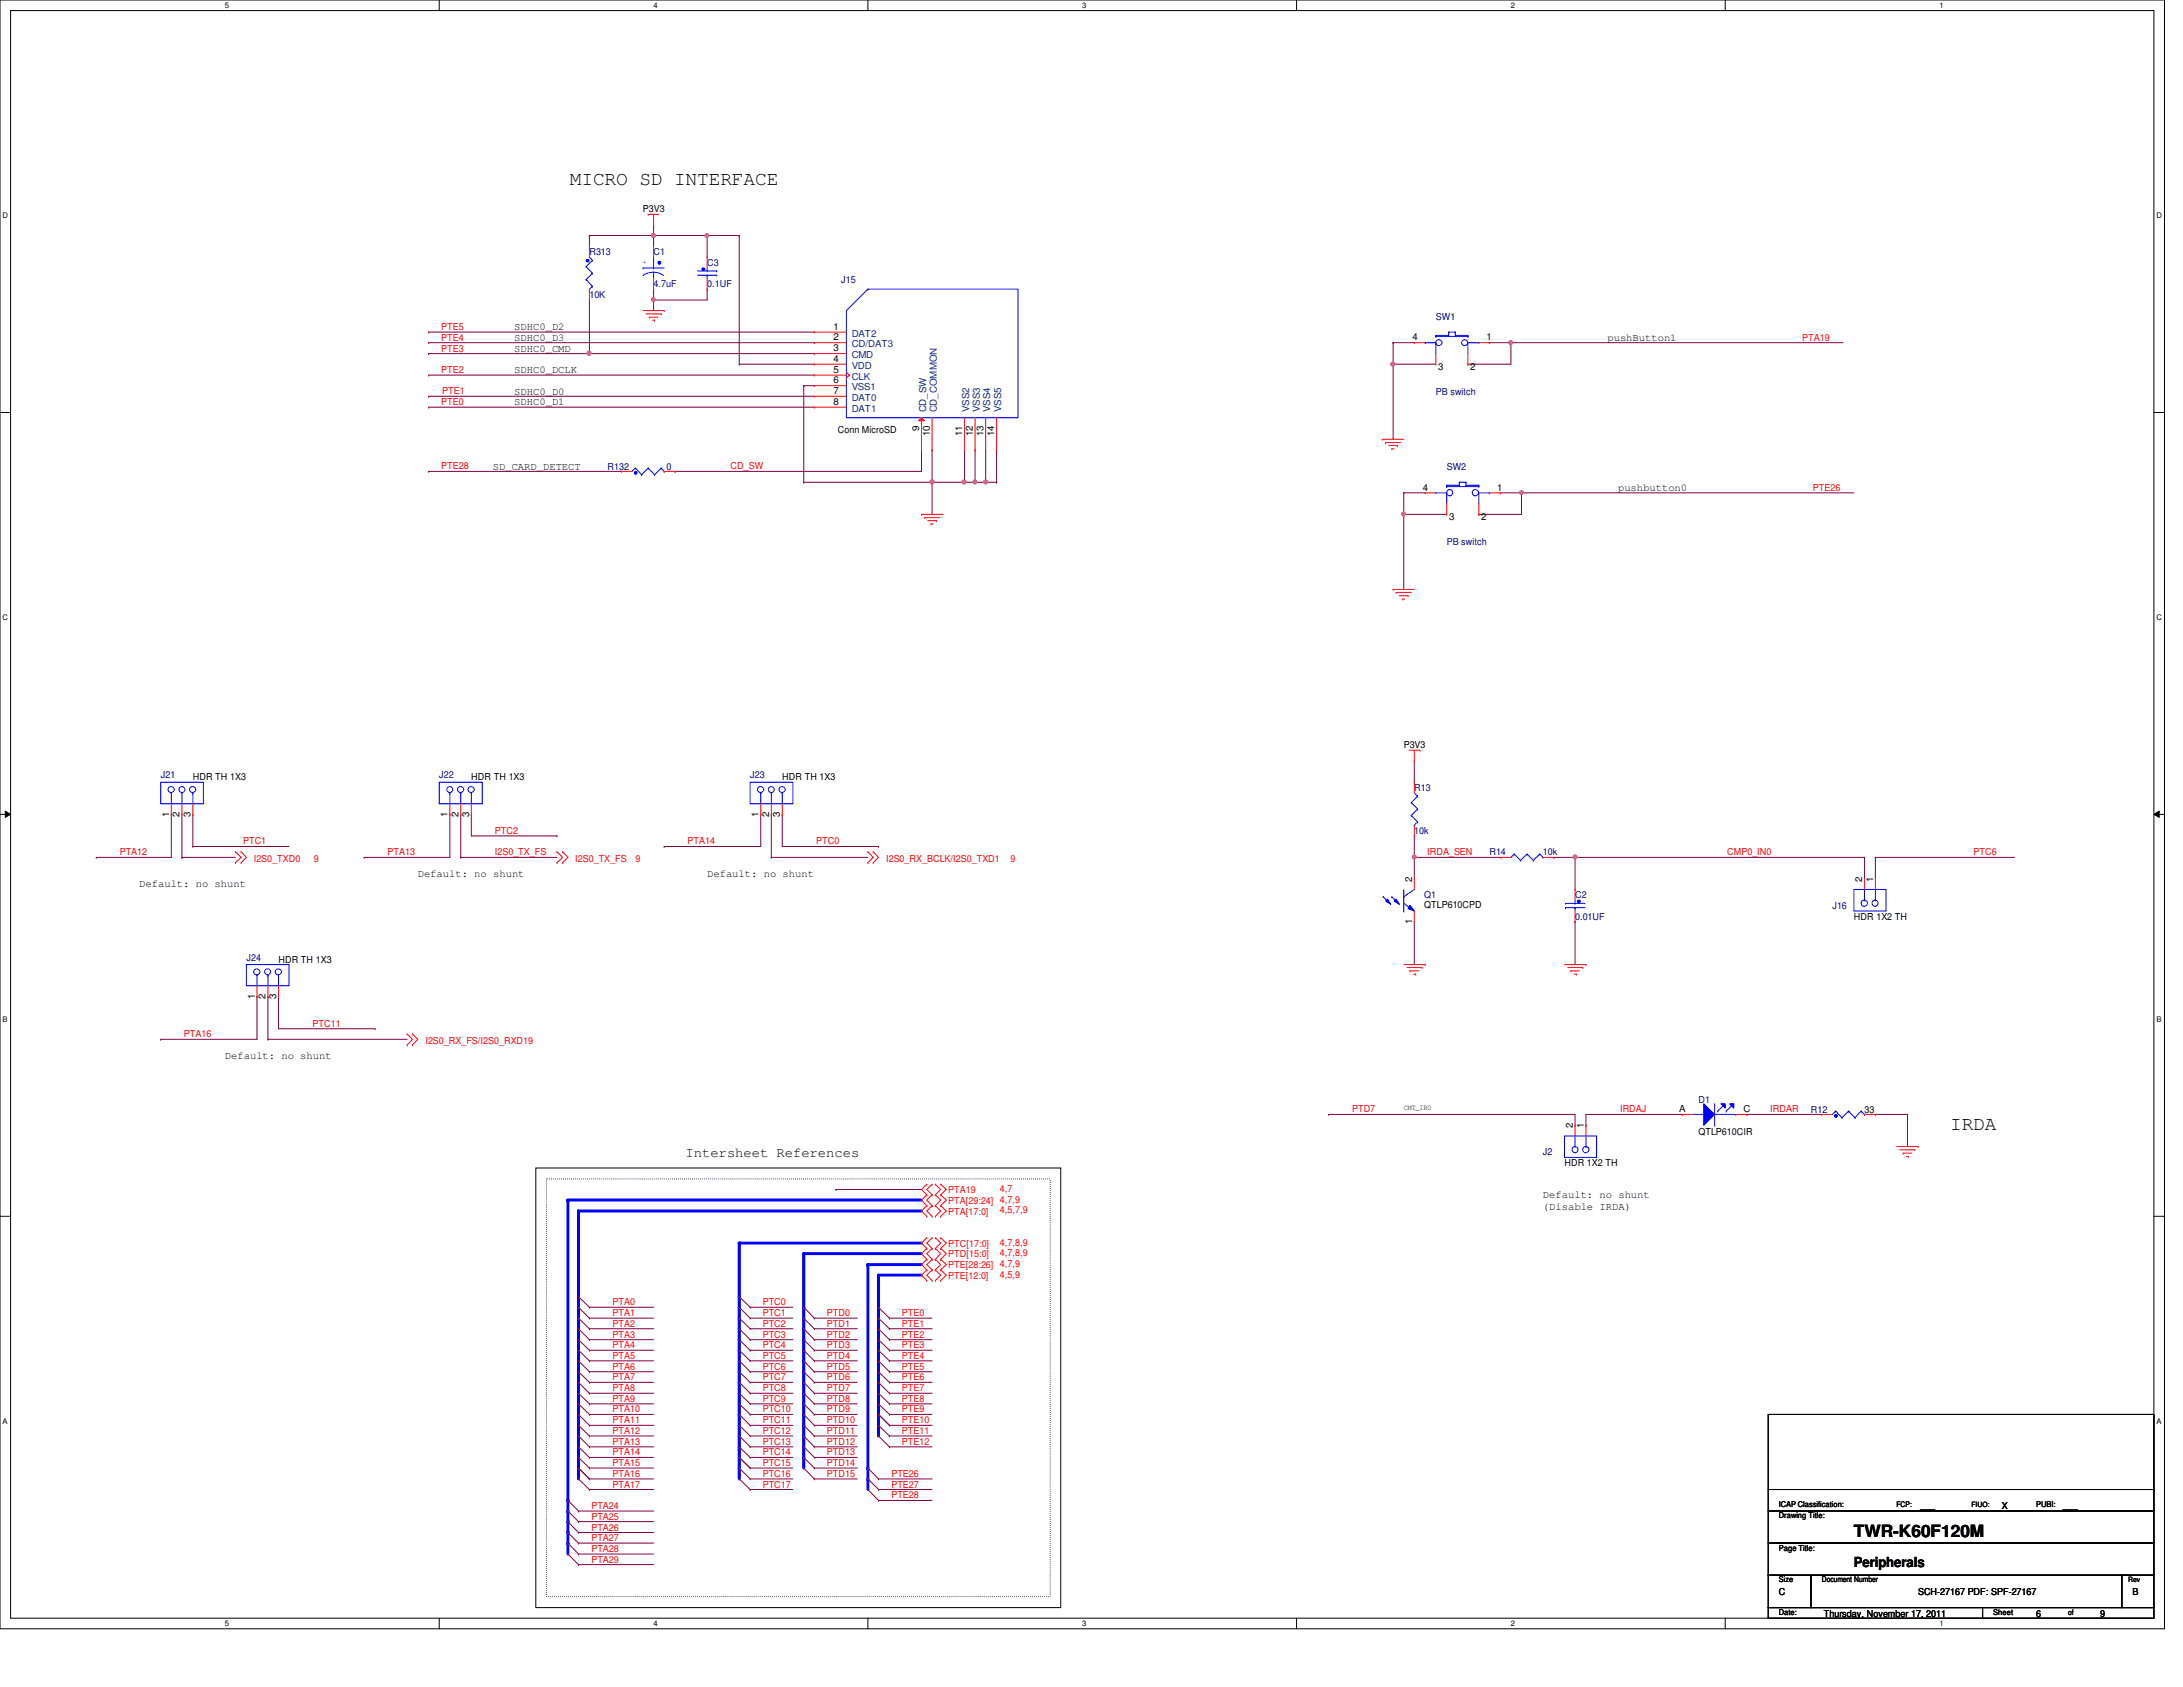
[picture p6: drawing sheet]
<svg xmlns="http://www.w3.org/2000/svg" width="279mm" height="216mm" viewBox="0 0 279 216" stroke-linecap="round" stroke-linejoin="round" font-family="sans-serif">
<defs><g id="words">
<g font-size="2.5">
<text x="72.9" y="23.7">MICRO SD INTERFACE</text>
<text x="249.6" y="144.6">IRDA</text>
</g>
<text font-size="2.2" x="237.3" y="196.8">TWR-K60F120M</text>
<g font-size="1.8">
<text x="87.8" y="148.1">Intersheet References</text>
<text x="237.3" y="200.5">Peripherals</text>
</g>
<g font-size="1.4">
<text x="65.8" y="42.3">SDHC0_D2</text>
<text x="65.8" y="43.6">SDHC0_D3</text>
<text x="65.8" y="45">SDHC0_CMD</text>
<text x="65.8" y="47.8">SDHC0_DCLK</text>
<text x="205.7" y="43.6">pushButton1</text>
<text x="65.8" y="50.5">SDHC0_D0</text>
<text x="65.8" y="51.9">SDHC0_D1</text>
<text x="63.1" y="60.1">SD_CARD_DETECT</text>
<text x="207.1" y="62.9">pushbutton0</text>
<text x="17.8" y="113.6">Default: no shunt</text>
<text x="53.5" y="112.2">Default: no shunt</text>
<text x="90.5" y="112.2">Default: no shunt</text>
<text x="28.8" y="135.6">Default: no shunt</text>
<text x="197.5" y="153.4">Default: no shunt</text>
<text x="197.5" y="154.9">(Disable IRDA)</text>
</g>
<g font-size="1.2">
<text x="82.3" y="27.2">P3V3</text>
<text x="106.7" y="42.2">1</text>
<text x="106.7" y="43.6">2</text>
<text x="106.7" y="45">3</text>
<text x="106.7" y="46.3">4</text>
<text x="106.7" y="47.7">5</text>
<text x="180.8" y="43.6">4</text>
<text x="184.1" y="47.4">3</text>
<text x="188.2" y="47.4">2</text>
<text x="190.2" y="43.6">1</text>
<text x="106.7" y="49.1">6</text>
<text x="106.7" y="50.4">7</text>
<text x="106.7" y="51.8">8</text>
<text x="107.2" y="55.5">Conn MicroSD</text>
<text x="117.6" y="55.1" transform="rotate(-90 117.6 55.1)">9</text>
<text x="119" y="55.8" transform="rotate(-90 119 55.8)">10</text>
<text x="123.1" y="55.8" transform="rotate(-90 123.1 55.8)">11</text>
<text x="124.5" y="55.8" transform="rotate(-90 124.5 55.8)">12</text>
<text x="125.9" y="55.8" transform="rotate(-90 125.9 55.8)">13</text>
<text x="127.3" y="55.8" transform="rotate(-90 127.3 55.8)">14</text>
<text x="182.1" y="62.8">4</text>
<text x="191.6" y="62.8">1</text>
<text x="185.5" y="66.5">3</text>
<text x="189.6" y="66.5">2</text>
<text x="179.7" y="95.8">P3V3</text>
<text x="24.7" y="99.9">HDR TH 1X3</text>
<text x="60.3" y="99.9">HDR TH 1X3</text>
<text x="100.1" y="99.9">HDR TH 1X3</text>
<text x="21.6" y="104.5" transform="rotate(-90 21.6 104.5)">1</text>
<text x="23" y="104.5" transform="rotate(-90 23 104.5)">2</text>
<text x="24.4" y="104.5" transform="rotate(-90 24.4 104.5)">3</text>
<text x="57.3" y="104.5" transform="rotate(-90 57.3 104.5)">1</text>
<text x="58.7" y="104.5" transform="rotate(-90 58.7 104.5)">2</text>
<text x="60" y="104.5" transform="rotate(-90 60 104.5)">3</text>
<text x="97.1" y="104.5" transform="rotate(-90 97.1 104.5)">1</text>
<text x="98.4" y="104.5" transform="rotate(-90 98.4 104.5)">2</text>
<text x="99.8" y="104.5" transform="rotate(-90 99.8 104.5)">3</text>
<text x="180.7" y="112.9" transform="rotate(-90 180.7 112.9)">2</text>
<text x="238.3" y="112.9" transform="rotate(-90 238.3 112.9)">2</text>
<text x="239.7" y="112.9" transform="rotate(-90 239.7 112.9)">1</text>
<text x="180.7" y="118.2" transform="rotate(-90 180.7 118.2)">1</text>
<text x="182.3" y="116.2">QTLP610CPD</text>
<text x="237.3" y="117.7">HDR 1X2 TH</text>
<text x="35.6" y="123.2">HDR TH 1X3</text>
<text x="32.6" y="127.8" transform="rotate(-90 32.6 127.8)">1</text>
<text x="34" y="127.8" transform="rotate(-90 34 127.8)">2</text>
<text x="35.3" y="127.8" transform="rotate(-90 35.3 127.8)">3</text>
<text x="214.9" y="142.3">A</text>
<text x="223.1" y="142.3">C</text>
<text x="238.6" y="142.4">33</text>
<text x="200.2" y="149.3">HDR 1X2 TH</text>
<text x="201.3" y="144.4" transform="rotate(-90 201.3 144.4)">2</text>
<text x="202.7" y="144.4" transform="rotate(-90 202.7 144.4)">1</text>
<text x="217.4" y="145.3">QTLP610CIR</text>
<text x="245.8" y="193">___</text>
<text x="256.2" y="193.2">X</text>
<text x="264" y="193">___</text>
<text x="227.7" y="204.1">C</text>
<text x="233.4" y="206.9">Thursday, November 17, 2011</text>
<text x="245.5" y="204.1">SCH-27167 PDF: SPF-27167</text>
<text x="260.6" y="206.9">6</text>
<text x="268.8" y="206.9">9</text>
<text x="272.9" y="204.1">B</text>
</g>
<g font-size="1.2" fill="#000080">
<text x="75.4" y="32.7">R313</text>
<text x="83.7" y="32.7">C1</text>
<text x="90.5" y="34">C3</text>
<text x="75.4" y="38.1">10K</text>
<text x="83.7" y="36.8">4.7uF</text>
<text x="90.5" y="36.8">0.1UF</text>
<text x="107.7" y="36.2">J15</text>
<text x="183.8" y="40.9">SW1</text>
<text x="183.8" y="50.5">PB switch</text>
<text x="77.8" y="60.1">R132</text>
<text x="85.3" y="60.1">0</text>
<text x="185.2" y="60.1">SW2</text>
<text x="185.2" y="69.7">PB switch</text>
<text x="20.6" y="99.6">J21</text>
<text x="56.2" y="99.6">J22</text>
<text x="96" y="99.6">J23</text>
<text x="181" y="101.3">R13</text>
<text x="181" y="106.7">10k</text>
<text x="190.6" y="109.5">R14</text>
<text x="197.5" y="109.5">10k</text>
<text x="182.3" y="115">Q1</text>
<text x="201.6" y="115">C2</text>
<text x="201.6" y="117.7">0.01UF</text>
<text x="234.5" y="116.3">J16</text>
<text x="31.5" y="122.9">J24</text>
<text x="217.4" y="141.2">D1</text>
<text x="231.8" y="142.4">R12</text>
<text x="197.5" y="147.9">J2</text>
</g>
<g font-size="1.2" fill="#f00">
<text x="56.5" y="47.8">PTE2</text>
<text x="56.5" y="43.6">PTE4</text>
<text x="56.5" y="42.2">PTE5</text>
<text x="56.5" y="45">PTE3</text>
<text x="230.7" y="43.6">PTA19</text>
<text x="56.5" y="51.9">PTE0</text>
<text x="56.6" y="50.5">PTE1</text>
<text x="56.5" y="60.1">PTE28</text>
<text x="93.5" y="60.1">CD_SW</text>
<text x="232" y="62.8">PTE26</text>
<text x="63.3" y="106.7">PTC2</text>
<text x="15.3" y="109.5">PTA12</text>
<text x="31.1" y="108.1">PTC1</text>
<text x="32.5" y="110.3">I2S0_TXD0</text>
<text x="40.2" y="110.3">9</text>
<text x="49.6" y="109.5">PTA13</text>
<text x="63.3" y="109.5">I2S0_TX_FS</text>
<text x="73.6" y="110.3">I2S0_TX_FS</text>
<text x="81.3" y="110.3">9</text>
<text x="88" y="108.1">PTA14</text>
<text x="104.5" y="108.1">PTC0</text>
<text x="113.4" y="110.3">I2S0_RX_BCLK/I2S0_TXD1</text>
<text x="129.3" y="110.3">9</text>
<text x="182.7" y="109.5">IRDA_SEN</text>
<text x="221.1" y="109.5">CMP0_IN0</text>
<text x="252.6" y="109.5">PTC6</text>
<text x="40" y="131.4">PTC11</text>
<text x="23.5" y="132.8">PTA16</text>
<text x="54.4" y="133.6">I2S0_RX_FS/I2S0_RXD19</text>
<text x="173.1" y="142.4">PTD7</text>
<text x="207.3" y="142.4">IRDAJ</text>
<text x="226.6" y="142.4">IRDAR</text>
<text x="121.4" y="155.4">PTA[17:0]</text>
<text x="121.4" y="154.1">PTA[29:24] 4,7,9</text>
<text x="121.4" y="152.7">PTA19</text>
<text x="128" y="155.3">4,5,7,9</text>
<text x="128" y="152.6">4,7</text>
<text x="121.4" y="159.6">PTC[17:0]</text>
<text x="121.4" y="160.9">PTD[15:0]</text>
<text x="128" y="159.4">4,7,8,9</text>
<text x="128" y="160.8">4,7,8,9</text>
<text x="78.4" y="167">PTA0</text>
<text x="97.6" y="167">PTC0</text>
<text x="121.4" y="162.3">PTE[28:26] 4,7,9</text>
<text x="121.4" y="163.7">PTE[12:0]</text>
<text x="128" y="163.5">4,5,9</text>
<text x="78.4" y="168.4">PTA1</text>
<text x="78.4" y="169.8">PTA2</text>
<text x="78.4" y="171.2">PTA3</text>
<text x="78.4" y="172.6">PTA4</text>
<text x="78.4" y="173.9">PTA5</text>
<text x="97.6" y="168.4">PTC1</text>
<text x="97.6" y="169.8">PTC2</text>
<text x="97.6" y="171.2">PTC3</text>
<text x="97.6" y="172.6">PTC4</text>
<text x="97.6" y="173.9">PTC5</text>
<text x="105.8" y="168.4">PTD0</text>
<text x="105.8" y="169.8">PTD1</text>
<text x="105.8" y="171.2">PTD2</text>
<text x="105.8" y="172.6">PTD3</text>
<text x="105.8" y="173.9">PTD4</text>
<text x="115.4" y="168.4">PTE0</text>
<text x="115.4" y="169.8">PTE1</text>
<text x="115.4" y="171.2">PTE2</text>
<text x="115.4" y="172.6">PTE3</text>
<text x="115.4" y="173.9">PTE4</text>
<text x="78.4" y="175.3">PTA6</text>
<text x="78.4" y="176.7">PTA7</text>
<text x="78.4" y="178.1">PTA8</text>
<text x="78.4" y="179.4">PTA9</text>
<text x="97.6" y="175.3">PTC6</text>
<text x="97.6" y="176.7">PTC7</text>
<text x="97.6" y="178.1">PTC8</text>
<text x="97.6" y="179.4">PTC9</text>
<text x="105.8" y="175.3">PTD5</text>
<text x="105.8" y="176.7">PTD6</text>
<text x="105.8" y="178.1">PTD7</text>
<text x="105.8" y="179.4">PTD8</text>
<text x="115.4" y="175.3">PTE5</text>
<text x="115.4" y="176.7">PTE6</text>
<text x="115.4" y="178.1">PTE7</text>
<text x="115.4" y="179.4">PTE8</text>
<text x="78.4" y="180.8">PTA10</text>
<text x="78.4" y="182.2">PTA11</text>
<text x="78.4" y="183.5">PTA12</text>
<text x="78.4" y="184.9">PTA13</text>
<text x="97.6" y="180.8">PTC10</text>
<text x="97.6" y="182.2">PTC11</text>
<text x="97.6" y="183.5">PTC12</text>
<text x="97.6" y="184.9">PTC13</text>
<text x="105.8" y="180.8">PTD9</text>
<text x="105.8" y="182.2">PTD10</text>
<text x="105.8" y="183.5">PTD11</text>
<text x="105.8" y="184.9">PTD12</text>
<text x="115.4" y="180.8">PTE9</text>
<text x="115.4" y="182.2">PTE10</text>
<text x="115.4" y="183.5">PTE11</text>
<text x="115.4" y="184.9">PTE12</text>
<text x="78.4" y="186.3">PTA14</text>
<text x="78.4" y="187.6">PTA15</text>
<text x="78.4" y="189">PTA16</text>
<text x="78.4" y="190.4">PTA17</text>
<text x="97.6" y="186.3">PTC14</text>
<text x="97.6" y="187.6">PTC15</text>
<text x="97.6" y="189">PTC16</text>
<text x="97.6" y="190.4">PTC17</text>
<text x="105.8" y="186.3">PTD13</text>
<text x="105.8" y="187.6">PTD14</text>
<text x="105.8" y="189">PTD15</text>
<text x="114.1" y="189">PTE26</text>
<text x="114.1" y="190.4">PTE27</text>
<text x="114.1" y="191.8">PTE28</text>
<text x="75.7" y="193.1">PTA24</text>
<text x="75.7" y="194.5">PTA25</text>
<text x="75.7" y="195.9">PTA26</text>
<text x="75.7" y="197.2">PTA27</text>
<text x="75.7" y="198.6">PTA28</text>
<text x="75.7" y="200">PTA29</text>
</g>
<g font-size="1.2" fill="#004080">
<text x="109" y="43.1">DAT2</text>
<text x="109" y="44.4">CD/DAT3</text>
<text x="109" y="45.8">CMD</text>
<text x="109" y="47.2">VDD</text>
<text x="109" y="48.6">CLK</text>
<text x="109" y="50">VSS1</text>
<text x="109" y="51.3">DAT0</text>
<text x="109" y="52.7">DAT1</text>
<text x="118.5" y="52.8" transform="rotate(-90 118.5 52.8)">CD_SW</text>
<text x="119.9" y="52.8" transform="rotate(-90 119.9 52.8)">CD_COMMON</text>
<text x="124" y="52.8" transform="rotate(-90 124 52.8)">VSS2</text>
<text x="125.4" y="52.8" transform="rotate(-90 125.4 52.8)">VSS3</text>
<text x="126.7" y="52.8" transform="rotate(-90 126.7 52.8)">VSS4</text>
<text x="128.1" y="52.8" transform="rotate(-90 128.1 52.8)">VSS5</text>
</g>
<text font-size="1.1" x="227.7" y="198.5">Page Title:</text>
<g font-size="1">
<text x="28.8" y="1">5</text>
<text x="83.7" y="1">4</text>
<text x="138.5" y="1">3</text>
<text x="193.4" y="1">2</text>
<text x="248.2" y="1">1</text>
<text x=".3" y="27.9">D</text>
<text x="276" y="27.9">D</text>
<text x=".3" y="79.4">C</text>
<text x="276" y="79.4">C</text>
<text x=".3" y="130.8">B</text>
<text x="276" y="130.8">B</text>
<text x="179.7" y="142.1">CMT_IRO</text>
<text x=".3" y="182.2">A</text>
<text x="276" y="182.2">A</text>
<text x="227.7" y="194.3">Drawing Title:</text>
<text x="227.7" y="192.9">ICAP Classification:</text>
<text x="242.7" y="192.9">FCP:</text>
<text x="260.6" y="192.9">PUBI:</text>
<text x="227.7" y="202.5">Size</text>
<text x="233.2" y="202.5">Document Number</text>
<text x="28.8" y="208.1">5</text>
<text x="83.7" y="208.1">4</text>
<text x="138.5" y="208.1">3</text>
<text x="193.4" y="208.1">2</text>
<text x="227.7" y="206.6">Date:</text>
<text x="248.2" y="208.1">1</text>
<text x="255.1" y="206.6">Sheet</text>
<text x="264.7" y="206.6">of</text>
</g>
<text font-size=".9" fill="#00f" x="82.3" y="33.7">+</text>
<g font-size=".9">
<text x="252.3" y="192.9">FIUO:</text>
<text x="272.4" y="202.4">Rev</text>
</g>
</g></defs>
<path d="M0 0h277v208.4h-277zM1.4 1.4h274.3v205.7h-274.3z" fill="none" stroke="#000" stroke-width=".13"/>
<g fill="#fff">
<path d="M28.8 .1h.5v1.1h-.5z"/>
<path d="M28.8 207.2h.5v1.1h-.5z"/>
</g>
<path d="M56.2 0v1.4M56.2 207.1v1.3" fill="none" stroke="#000" stroke-width=".13"/>
<g fill="#fff">
<path d="M83.7 .1h.5v1.1h-.5z"/>
<path d="M83.7 207.2h.5v1.1h-.5z"/>
</g>
<path d="M111.1 0v1.4M111.1 207.1v1.3" fill="none" stroke="#000" stroke-width=".13"/>
<g fill="#fff">
<path d="M138.5 .1h.6v1.1h-.6z"/>
<path d="M138.5 207.2h.6v1.1h-.6z"/>
</g>
<path d="M165.9 0v1.4M165.9 207.1v1.3" fill="none" stroke="#000" stroke-width=".13"/>
<g fill="#fff">
<path d="M193.4 .1h.5v1.1h-.5z"/>
<path d="M193.4 207.2h.5v1.1h-.5z"/>
</g>
<path d="M220.8 0v1.4M220.8 207.1v1.3" fill="none" stroke="#000" stroke-width=".13"/>
<g fill="#fff">
<path d="M248.2 .1h.6v1.1h-.6z"/>
<path d="M248.2 207.2h.6v1.1h-.6z"/>
<path d="M.3 27.1h.8v1.1h-.8z"/>
<path d="M276 27.1h.7v1.1h-.7z"/>
<path d="M.3 78.5h.8v1.1h-.8z"/>
<path d="M276 78.5h.7v1.1h-.7z"/>
</g>
<path d="M0 52.8h1.4M275.7 52.8h1.3" fill="none" stroke="#000" stroke-width=".13"/>
<g fill="#fff">
<path d="M.3 129.9h.7v1.1h-.7z"/>
<path d="M276 129.9h.6v1.1h-.6z"/>
</g>
<path d="M0 104.2h1.4M.7 103.8l.7 .4-.7 .4zM275.7 104.2l.7-.4v.8zM275.7 104.2h1.3" fill="none" stroke="#000" stroke-width=".13"/>
<path d="M.7 103.8l.7 .4-.7 .4zM275.7 104.2l.7-.4v.8z" fill="#000"/>
<g fill="#fff">
<path d="M.3 181.4h.7v1.1h-.7z"/>
<path d="M276 181.4h.6v1.1h-.6z"/>
</g>
<path d="M0 155.7h1.4M68.6 149.5h67.2v56.2h-67.2zM275.7 155.7h1.3" fill="none" stroke="#000" stroke-width=".13"/>
<path d="M69.9 150.9h64.5v53.4h-64.5z" fill="none" stroke="#000" stroke-width=".13" stroke-dasharray="0 .3"/>
<path d="M178.3 46.6h.1M178.3 46.6h5.5M193.4 43.9h.1M193.4 43.9h42.5M181 117.9h.1M181 117.9v5.5" fill="none" stroke="#800040" stroke-width=".13"/>
<path d="M193.2 43.7l.1-.1 .3 .1-.1 .3-.2 .1-.1-.1z" fill-rule="evenodd" fill="#f0f"/>
<path d="M193.2 43.7l.1-.1 .3 .1-.1 .3-.2 .1-.1-.1z" fill="none" stroke="#f0f" stroke-width=".13"/>
<g fill="none" stroke="#800040" stroke-width=".13">
<path d="M178.3 43.9h.1M178.3 43.9v2.7M190.6 43.9h.1M190.6 43.9h2.8M193.4 43.9h.1M193.4 43.9v2.7M179.7 65.8h.1M179.7 63.1h.1M179.7 65.8h5.5M179.7 63.1v2.7M194.7 63.1h.1M194.7 63.1h42.6"/>
<path d="M201.6 109.7h.1M201.6 109.7v4.1"/>
</g>
<circle cx="194.7" cy="63" r=".25" fill="#f0f"/>
<circle cx="194.7" cy="63" r=".25" fill="none" stroke="#f0f" stroke-width=".13"/>
<path d="M187.9 46.6h.1M187.9 46.6h5.5M179.7 65.8h.1M179.7 65.8v9.6M189.3 65.8h.1M192 63.1h.1M192 63.1h2.7M194.7 63.1h.1M194.7 63.1v2.7h-5.4" fill="none" stroke="#800040" stroke-width=".13"/>
<path d="M179.5 65.6l.1-.1 .2 .1v.4h-.2h-.1z" fill-rule="evenodd" fill="#f0f"/>
<path d="M179.5 65.6l.1-.1 .2 .1v.4h-.2h-.1z" fill="none" stroke="#f0f" stroke-width=".13"/>
<path d="M178.3 46.6h.1M178.3 46.6v9.6M179.7 63.1h.1M179.7 63.1h2.7" fill="none" stroke="#800040" stroke-width=".13"/>
<circle cx="178.3" cy="46.6" r=".26" fill="#f0f"/>
<circle cx="178.3" cy="46.6" r=".26" fill="none" stroke="#f0f" stroke-width=".13"/>
<g fill="none" stroke="#800040" stroke-width=".13">
<path d="M181 97.4h.1M181 97.4v2.7M181 107h.1M181 109.7h.1M181 107v5.4M198.9 109.7h.1M198.9 109.7h2.7M170.1 142.6h.1M170.1 142.6h31.5M223.6 142.6h.1M223.6 142.6h9.6M240 142.6h.1"/>
<path d="M240 142.6h4.1M244.1 142.6h.1M244.1 142.6v4.1"/>
</g>
<circle cx="181" cy="109.7" r=".26" fill="#f0f"/>
<circle cx="181" cy="109.7" r=".26" fill="none" stroke="#f0f" stroke-width=".13"/>
<path d="M178.3 43.9h.1M178.3 43.9h2.7M181 109.7h.1M181 109.7h11M201.6 117.9h.1M201.6 109.7h.1M201.6 109.7h37M201.6 117.9v5.5M238.6 109.7h.1M238.6 109.7v2.7M240 109.7h.1M240 109.7h17.9" fill="none" stroke="#800040" stroke-width=".13"/>
<circle cx="201.6" cy="109.7" r=".26" fill="#f0f"/>
<circle cx="201.6" cy="109.7" r=".26" fill="none" stroke="#f0f" stroke-width=".13"/>
<path d="M75.4 38.4h.1M75.4 30.1h.1M75.4 30.1v1.4M75.4 38.4v6.9M75.4 30.1h8.3M90.5 30.1h.1M90.5 30.1h4.1M119.3 57.6h.1M119.3 57.6v4.1h-16.4M102.9 61.7h.1M240 109.7h.1M240 109.7v2.7" fill="none" stroke="#800040" stroke-width=".13"/>
<path d="M83.5 30l.1-.1 .2 .1v.3l-.2 .1-.1-.1z" fill-rule="evenodd" fill="#f0f"/>
<path d="M83.5 30l.1-.1 .2 .1v.3l-.2 .1-.1-.1z" fill="none" stroke="#f0f" stroke-width=".13"/>
<g fill="none" stroke="#800040" stroke-width=".13">
<path d="M94.6 30.1h.1M94.6 30.1v16.5M54.9 48h.1M54.9 43.9h.1M54.9 48h49.3M54.9 43.9h49.3M94.6 46.6h.1M94.6 46.6h9.6M124.8 57.6h.1M124.8 57.6v4.1M86.4 60.3h.1M86.4 60.3h31.5"/>
<path d="M124.8 61.7h.1M124.8 61.7h1.4"/>
</g>
<path d="M124.6 61.5l.2-.1 .2 .1-.1 .4h-.1h-.2z" fill-rule="evenodd" fill="#f0f"/>
<path d="M124.6 61.5l.2-.1 .2 .1-.1 .4h-.1h-.2z" fill="none" stroke="#f0f" stroke-width=".13"/>
<path d="M119.3 61.7h.1M119.3 61.7h4.1" fill="none" stroke="#800040" stroke-width=".13"/>
<circle cx="119.3" cy="61.7" r=".26" fill="#f0f"/>
<circle cx="119.3" cy="61.7" r=".26" fill="none" stroke="#f0f" stroke-width=".13"/>
<path d="M123.4 61.7h.1M123.4 61.7h1.4" fill="none" stroke="#800040" stroke-width=".13"/>
<circle cx="123.4" cy="61.7" r=".26" fill="#f0f"/>
<circle cx="123.4" cy="61.7" r=".26" fill="none" stroke="#f0f" stroke-width=".13"/>
<path d="M83.7 30.1h.1M83.7 37h.1M83.7 38.4h.1M83.7 30.1v1.4M83.7 37v2.8M54.9 60.3h.1M54.9 60.3h24.6" fill="none" stroke="#800040" stroke-width=".13"/>
<path d="M83.5 38.2l.1-.1 .2 .1v.3l-.2 .1-.1-.1z" fill-rule="evenodd" fill="#f0f"/>
<path d="M83.5 38.2l.1-.1 .2 .1v.3l-.2 .1-.1-.1z" fill="none" stroke="#f0f" stroke-width=".13"/>
<path d="M83.7 38.4h.1M90.5 37h.1M90.5 30.1h.1M90.5 30.1v2.8M90.5 37v1.4h-6.8M126.2 57.6h.1M126.2 57.6v4.1" fill="none" stroke="#800040" stroke-width=".13"/>
<circle cx="126.2" cy="61.7" r=".26" fill="#f0f"/>
<circle cx="126.2" cy="61.7" r=".26" fill="none" stroke="#f0f" stroke-width=".13"/>
<path d="M54.9 52.1h.1M54.9 42.5h.1M54.9 52.1h49.3M54.9 42.5h49.3M75.4 45.3h.1M75.4 45.3h28.8M102.9 49.4h.1M102.9 49.4h1.3M123.4 57.6h.1M123.4 57.6v4.1M119.3 61.7h.1M119.3 61.7v4.1" fill="none" stroke="#800040" stroke-width=".13"/>
<circle cx="119.3" cy="61.7" r=".26" fill="#f0f"/>
<circle cx="119.3" cy="61.7" r=".26" fill="none" stroke="#f0f" stroke-width=".13"/>
<path d="M54.9 45.3h.1M54.9 45.3h20.5M117.9 57.6h.1M117.9 57.6v2.7" fill="none" stroke="#800040" stroke-width=".13"/>
<circle cx="75.4" cy="45.2" r=".26" fill="#f0f"/>
<circle cx="75.4" cy="45.2" r=".26" fill="none" stroke="#f0f" stroke-width=".13"/>
<path d="M83.7 28.8h.1M83.7 30.1h.1M83.7 28.8v1.3M83.7 30.1h6.8M54.9 50.7h.1M54.9 50.7h49.3M102.9 49.4h.1M102.9 49.4v12.3M127.6 57.6h.1M127.6 57.6v4.1M126.2 61.7h1.4M127.6 61.7h.1" fill="none" stroke="#800040" stroke-width=".13"/>
<path d="M90.3 30l.2-.1 .2 .1-.1 .3-.1 .1-.2-.1z" fill-rule="evenodd" fill="#f0f"/>
<path d="M90.3 30l.2-.1 .2 .1-.1 .3-.1 .1-.2-.1z" fill="none" stroke="#f0f" stroke-width=".13"/>
<path d="M83.5 30l.1-.1 .2 .1v.3l-.2 .1-.1-.1z" fill-rule="evenodd" fill="#f0f"/>
<path d="M83.5 30l.1-.1 .2 .1v.3l-.2 .1-.1-.1z" fill="none" stroke="#f0f" stroke-width=".13"/>
<path d="M201.6 144h.1M201.6 142.6v1.4M203 144h.1M215.3 142.6h.1M215.3 142.6h-12.3v1.4" fill="none" stroke="#800040" stroke-width=".13"/>
<path d="M102.9 160.4v6.9" fill="none" stroke="#00f" stroke-width=".38"/>
<circle cx="102.9" cy="160.4" r=".19" fill="#00f"/>
<path d="M102.9 167.3v1.4" fill="none" stroke="#00f" stroke-width=".38"/>
<circle cx="102.9" cy="167.3" r=".19" fill="#00f"/>
<path d="M102.9 168.7v1.4" fill="none" stroke="#00f" stroke-width=".38"/>
<circle cx="102.9" cy="168.7" r=".19" fill="#00f"/>
<path d="M102.9 170.1v1.3" fill="none" stroke="#00f" stroke-width=".38"/>
<circle cx="102.9" cy="170.1" r=".19" fill="#00f"/>
<path d="M102.9 171.4v1.4" fill="none" stroke="#00f" stroke-width=".38"/>
<circle cx="102.9" cy="171.4" r=".19" fill="#00f"/>
<path d="M102.9 172.8v1.4" fill="none" stroke="#00f" stroke-width=".38"/>
<circle cx="102.9" cy="172.8" r=".19" fill="#00f"/>
<path d="M102.9 174.2v1.4" fill="none" stroke="#00f" stroke-width=".38"/>
<circle cx="102.9" cy="174.2" r=".19" fill="#00f"/>
<path d="M102.9 175.6v1.3" fill="none" stroke="#00f" stroke-width=".38"/>
<circle cx="102.9" cy="175.6" r=".19" fill="#00f"/>
<path d="M102.9 176.9v1.4" fill="none" stroke="#00f" stroke-width=".38"/>
<circle cx="102.9" cy="176.9" r=".19" fill="#00f"/>
<path d="M102.9 178.3v1.4" fill="none" stroke="#00f" stroke-width=".38"/>
<circle cx="102.9" cy="178.3" r=".19" fill="#00f"/>
<path d="M102.9 179.7v1.3" fill="none" stroke="#00f" stroke-width=".38"/>
<circle cx="102.9" cy="179.7" r=".19" fill="#00f"/>
<path d="M102.9 181v1.4" fill="none" stroke="#00f" stroke-width=".38"/>
<circle cx="102.9" cy="181" r=".19" fill="#00f"/>
<path d="M102.9 182.4v1.4" fill="none" stroke="#00f" stroke-width=".38"/>
<circle cx="102.9" cy="182.4" r=".19" fill="#00f"/>
<path d="M102.9 183.8v1.4" fill="none" stroke="#00f" stroke-width=".38"/>
<circle cx="102.9" cy="183.8" r=".19" fill="#00f"/>
<path d="M102.9 185.2v1.3" fill="none" stroke="#00f" stroke-width=".38"/>
<circle cx="102.9" cy="185.2" r=".19" fill="#00f"/>
<path d="M102.9 186.5v1.4" fill="none" stroke="#00f" stroke-width=".38"/>
<circle cx="102.9" cy="186.5" r=".19" fill="#00f"/>
<path d="M94.6 159.1v6.8" fill="none" stroke="#00f" stroke-width=".38"/>
<circle cx="94.6" cy="159.1" r=".19" fill="#00f"/>
<path d="M94.6 187.9v1.4" fill="none" stroke="#00f" stroke-width=".38"/>
<circle cx="94.6" cy="187.9" r=".19" fill="#00f"/>
<path d="M94.6 186.5v1.4" fill="none" stroke="#00f" stroke-width=".38"/>
<circle cx="94.6" cy="186.5" r=".19" fill="#00f"/>
<path d="M94.6 185.2v1.3" fill="none" stroke="#00f" stroke-width=".38"/>
<circle cx="94.6" cy="185.2" r=".19" fill="#00f"/>
<path d="M94.6 183.8v1.4" fill="none" stroke="#00f" stroke-width=".38"/>
<circle cx="94.6" cy="183.8" r=".19" fill="#00f"/>
<path d="M94.6 182.4v1.4" fill="none" stroke="#00f" stroke-width=".38"/>
<circle cx="94.6" cy="182.4" r=".19" fill="#00f"/>
<path d="M94.6 181v1.4" fill="none" stroke="#00f" stroke-width=".38"/>
<circle cx="94.6" cy="181" r=".19" fill="#00f"/>
<path d="M94.6 179.7v1.3" fill="none" stroke="#00f" stroke-width=".38"/>
<circle cx="94.6" cy="179.7" r=".19" fill="#00f"/>
<path d="M94.6 178.3v1.4" fill="none" stroke="#00f" stroke-width=".38"/>
<circle cx="94.6" cy="178.3" r=".19" fill="#00f"/>
<path d="M94.6 176.9v1.4" fill="none" stroke="#00f" stroke-width=".38"/>
<circle cx="94.6" cy="176.9" r=".19" fill="#00f"/>
<path d="M94.6 175.6v1.3" fill="none" stroke="#00f" stroke-width=".38"/>
<circle cx="94.6" cy="175.6" r=".19" fill="#00f"/>
<path d="M94.6 174.2v1.4" fill="none" stroke="#00f" stroke-width=".38"/>
<circle cx="94.6" cy="174.2" r=".19" fill="#00f"/>
<path d="M94.6 172.8v1.4" fill="none" stroke="#00f" stroke-width=".38"/>
<circle cx="94.6" cy="172.8" r=".19" fill="#00f"/>
<path d="M94.6 171.4v1.4" fill="none" stroke="#00f" stroke-width=".38"/>
<circle cx="94.6" cy="171.4" r=".19" fill="#00f"/>
<path d="M94.6 170.1v1.3" fill="none" stroke="#00f" stroke-width=".38"/>
<circle cx="94.6" cy="170.1" r=".19" fill="#00f"/>
<path d="M94.6 168.7v1.4" fill="none" stroke="#00f" stroke-width=".38"/>
<circle cx="94.6" cy="168.7" r=".19" fill="#00f"/>
<path d="M94.6 167.3v1.4" fill="none" stroke="#00f" stroke-width=".38"/>
<circle cx="94.6" cy="167.3" r=".19" fill="#00f"/>
<path d="M94.6 165.9v1.4" fill="none" stroke="#00f" stroke-width=".38"/>
<circle cx="94.6" cy="165.9" r=".19" fill="#00f"/>
<path d="M112.4 189.3h.1M112.4 190.6h.1M112.4 192h.1M112.4 189.3h6.9M112.4 190.6h6.9M112.4 192h6.9" fill="none" stroke="#800040" stroke-width=".13"/>
<path d="M111.1 189.3v1.3" fill="none" stroke="#00f" stroke-width=".38"/>
<circle cx="111.1" cy="189.3" r=".19" fill="#00f"/>
<path d="M111.1 187.9v1.4" fill="none" stroke="#00f" stroke-width=".38"/>
<circle cx="111.1" cy="187.9" r=".19" fill="#00f"/>
<path d="M111.1 161.8v26.1" fill="none" stroke="#00f" stroke-width=".38"/>
<circle cx="111.1" cy="161.8" r=".19" fill="#00f"/>
<path d="M74 187.9v1.4" fill="none" stroke="#00f" stroke-width=".38"/>
<circle cx="74" cy="187.9" r=".19" fill="#00f"/>
<path d="M74 165.9v1.4" fill="none" stroke="#00f" stroke-width=".38"/>
<circle cx="74" cy="165.9" r=".19" fill="#00f"/>
<path d="M74 155v10.9" fill="none" stroke="#00f" stroke-width=".38"/>
<circle cx="74" cy="155" r=".19" fill="#00f"/>
<path d="M74 167.3v1.4" fill="none" stroke="#00f" stroke-width=".38"/>
<circle cx="74" cy="167.3" r=".19" fill="#00f"/>
<path d="M74 179.7v1.3" fill="none" stroke="#00f" stroke-width=".38"/>
<circle cx="74" cy="179.7" r=".19" fill="#00f"/>
<path d="M74 172.8v1.4" fill="none" stroke="#00f" stroke-width=".38"/>
<circle cx="74" cy="172.8" r=".19" fill="#00f"/>
<path d="M74 168.7v1.4" fill="none" stroke="#00f" stroke-width=".38"/>
<circle cx="74" cy="168.7" r=".19" fill="#00f"/>
<path d="M74 171.4v1.4" fill="none" stroke="#00f" stroke-width=".38"/>
<circle cx="74" cy="171.4" r=".19" fill="#00f"/>
<path d="M74 170.1v1.3" fill="none" stroke="#00f" stroke-width=".38"/>
<circle cx="74" cy="170.1" r=".19" fill="#00f"/>
<path d="M74 175.6v1.3" fill="none" stroke="#00f" stroke-width=".38"/>
<circle cx="74" cy="175.6" r=".19" fill="#00f"/>
<path d="M74 174.2v1.4" fill="none" stroke="#00f" stroke-width=".38"/>
<circle cx="74" cy="174.2" r=".19" fill="#00f"/>
<path d="M74 178.3v1.4" fill="none" stroke="#00f" stroke-width=".38"/>
<circle cx="74" cy="178.3" r=".19" fill="#00f"/>
<path d="M74 176.9v1.4" fill="none" stroke="#00f" stroke-width=".38"/>
<circle cx="74" cy="176.9" r=".19" fill="#00f"/>
<path d="M74 181v1.4" fill="none" stroke="#00f" stroke-width=".38"/>
<circle cx="74" cy="181" r=".19" fill="#00f"/>
<path d="M74 182.4v1.4" fill="none" stroke="#00f" stroke-width=".38"/>
<circle cx="74" cy="182.4" r=".19" fill="#00f"/>
<path d="M74 185.2v1.3" fill="none" stroke="#00f" stroke-width=".38"/>
<circle cx="74" cy="185.2" r=".19" fill="#00f"/>
<path d="M74 183.8v1.4" fill="none" stroke="#00f" stroke-width=".38"/>
<circle cx="74" cy="183.8" r=".19" fill="#00f"/>
<path d="M74 186.5v1.4" fill="none" stroke="#00f" stroke-width=".38"/>
<circle cx="74" cy="186.5" r=".19" fill="#00f"/>
<path d="M74 155h43.9" fill="none" stroke="#00f" stroke-width=".38"/>
<circle cx="74" cy="155" r=".19" fill="#00f"/>
<path d="M72.7 197.5v1.4" fill="none" stroke="#00f" stroke-width=".38"/>
<circle cx="72.7" cy="197.5" r=".19" fill="#00f"/>
<path d="M72.7 153.6v38.4" fill="none" stroke="#00f" stroke-width=".38"/>
<circle cx="72.7" cy="153.6" r=".19" fill="#00f"/>
<path d="M72.7 193.4v1.3" fill="none" stroke="#00f" stroke-width=".38"/>
<circle cx="72.7" cy="193.4" r=".19" fill="#00f"/>
<path d="M72.7 192v1.4" fill="none" stroke="#00f" stroke-width=".38"/>
<circle cx="72.7" cy="192" r=".19" fill="#00f"/>
<path d="M72.7 196.1v1.4" fill="none" stroke="#00f" stroke-width=".38"/>
<circle cx="72.7" cy="196.1" r=".19" fill="#00f"/>
<path d="M72.7 194.7v1.4" fill="none" stroke="#00f" stroke-width=".38"/>
<circle cx="72.7" cy="194.7" r=".19" fill="#00f"/>
<path d="M72.7 153.6h45.2" fill="none" stroke="#00f" stroke-width=".38"/>
<circle cx="72.7" cy="153.6" r=".19" fill="#00f"/>
<path d="M107 152.2h.1M107 152.2h10.9" fill="none" stroke="#800040" stroke-width=".13"/>
<path d="M111.1 161.8h6.8" fill="none" stroke="#00f" stroke-width=".38"/>
<circle cx="111.1" cy="161.8" r=".19" fill="#00f"/>
<path d="M94.6 159.1h23.3" fill="none" stroke="#00f" stroke-width=".38"/>
<circle cx="94.6" cy="159.1" r=".19" fill="#00f"/>
<path d="M102.9 160.4h15" fill="none" stroke="#00f" stroke-width=".38"/>
<circle cx="102.9" cy="160.4" r=".19" fill="#00f"/>
<path d="M112.4 163.2h5.5" fill="none" stroke="#00f" stroke-width=".38"/>
<circle cx="112.4" cy="163.2" r=".19" fill="#00f"/>
<g fill="none" stroke="#800040" stroke-width=".13">
<path d="M75.4 167.3h.1M75.4 168.7h.1M75.4 170.1h.1M75.4 171.4h.1M75.4 172.8h.1M75.4 174.2h.1M75.4 175.6h.1M75.4 176.9h.1M75.4 178.3h.1M75.4 179.7h.1M75.4 167.3h8.3M75.4 168.7h8.3"/>
<path d="M75.4 170.1h8.3M75.4 171.4h8.3M75.4 172.8h8.3M75.4 174.2h8.3M75.4 175.6h8.3M75.4 176.9h8.3M75.4 178.3h8.3M75.4 179.7h8.3M96 167.3h.1M96 168.7h.1M96 170.1h.1M96 171.4h.1"/>
<path d="M96 172.8h.1M96 174.2h.1M96 175.6h.1M96 176.9h.1M96 178.3h.1M96 179.7h.1M96 167.3h5.5M96 168.7h5.5M96 170.1h5.5M96 171.4h5.5M96 172.8h5.5M96 174.2h5.5"/>
<path d="M96 175.6h5.5M96 176.9h5.5M96 178.3h5.5M96 179.7h5.5M74 193.4h.1M74 194.7h.1M74 196.1h.1M74 197.5h.1M74 198.9h.1M74 193.4h9.7M74 194.7h9.7M74 196.1h9.7"/>
<path d="M74 197.5h9.7M74 198.9h9.7M75.4 181h.1M75.4 182.4h.1M75.4 183.8h.1M75.4 185.2h.1M75.4 186.5h.1M75.4 187.9h.1M75.4 189.3h.1M75.4 190.6h.1M75.4 181h8.3M75.4 182.4h8.3"/>
<path d="M75.4 183.8h8.3M75.4 185.2h8.3M75.4 186.5h8.3M75.4 187.9h8.3M75.4 189.3h8.3M75.4 190.6h8.3M96 181h.1M96 182.4h.1M96 183.8h.1M96 185.2h.1M96 186.5h.1M96 187.9h.1"/>
<path d="M96 189.3h.1M96 190.6h.1M96 181h5.5M96 182.4h5.5M96 183.8h5.5M96 185.2h5.5M96 186.5h5.5M96 187.9h5.5M96 189.3h5.5M96 190.6h5.5M74 200.2h.1M74 200.2h9.7"/>
</g>
<path d="M112.4 163.2v4.1" fill="none" stroke="#00f" stroke-width=".38"/>
<circle cx="112.4" cy="163.2" r=".19" fill="#00f"/>
<path d="M112.4 182.4v1.4" fill="none" stroke="#00f" stroke-width=".38"/>
<circle cx="112.4" cy="182.4" r=".19" fill="#00f"/>
<path d="M104.2 168.7h.1M104.2 170.1h.1M104.2 168.7h5.5M104.2 170.1h5.5" fill="none" stroke="#800040" stroke-width=".13"/>
<path d="M112.4 181v1.4" fill="none" stroke="#00f" stroke-width=".38"/>
<circle cx="112.4" cy="181" r=".19" fill="#00f"/>
<path d="M104.2 171.4h.1M104.2 171.4h5.5" fill="none" stroke="#800040" stroke-width=".13"/>
<path d="M112.4 179.7v1.3" fill="none" stroke="#00f" stroke-width=".38"/>
<circle cx="112.4" cy="179.7" r=".19" fill="#00f"/>
<path d="M104.2 172.8h.1M104.2 174.2h.1M104.2 172.8h5.5M104.2 174.2h5.5" fill="none" stroke="#800040" stroke-width=".13"/>
<path d="M112.4 178.3v1.4" fill="none" stroke="#00f" stroke-width=".38"/>
<circle cx="112.4" cy="178.3" r=".19" fill="#00f"/>
<path d="M104.2 175.6h.1M104.2 175.6h5.5" fill="none" stroke="#800040" stroke-width=".13"/>
<path d="M112.4 176.9v1.4" fill="none" stroke="#00f" stroke-width=".38"/>
<circle cx="112.4" cy="176.9" r=".19" fill="#00f"/>
<path d="M104.2 176.9h.1M104.2 178.3h.1M104.2 176.9h5.5M104.2 178.3h5.5" fill="none" stroke="#800040" stroke-width=".13"/>
<path d="M112.4 175.6v1.3" fill="none" stroke="#00f" stroke-width=".38"/>
<circle cx="112.4" cy="175.6" r=".19" fill="#00f"/>
<path d="M104.2 179.7h.1M104.2 179.7h5.5M104.2 181h.1M104.2 181h5.5" fill="none" stroke="#800040" stroke-width=".13"/>
<path d="M112.4 174.2v1.4" fill="none" stroke="#00f" stroke-width=".38"/>
<circle cx="112.4" cy="174.2" r=".19" fill="#00f"/>
<path d="M104.2 182.4h.1M104.2 182.4h5.5" fill="none" stroke="#800040" stroke-width=".13"/>
<path d="M112.4 172.8v1.4" fill="none" stroke="#00f" stroke-width=".38"/>
<circle cx="112.4" cy="172.8" r=".19" fill="#00f"/>
<path d="M104.2 183.8h.1M104.2 185.2h.1M104.2 183.8h5.5M104.2 185.2h5.5" fill="none" stroke="#800040" stroke-width=".13"/>
<path d="M112.4 171.4v1.4" fill="none" stroke="#00f" stroke-width=".38"/>
<circle cx="112.4" cy="171.4" r=".19" fill="#00f"/>
<path d="M104.2 186.5h.1M104.2 186.5h5.5" fill="none" stroke="#800040" stroke-width=".13"/>
<path d="M112.4 170.1v1.3" fill="none" stroke="#00f" stroke-width=".38"/>
<circle cx="112.4" cy="170.1" r=".19" fill="#00f"/>
<path d="M104.2 187.9h.1M104.2 189.3h.1M104.2 187.9h5.5M104.2 189.3h5.5" fill="none" stroke="#800040" stroke-width=".13"/>
<path d="M112.4 168.7v1.4" fill="none" stroke="#00f" stroke-width=".38"/>
<circle cx="112.4" cy="168.7" r=".19" fill="#00f"/>
<path d="M113.8 168.7h.1M113.8 170.1h.1M113.8 168.7h5.5M113.8 170.1h5.5" fill="none" stroke="#800040" stroke-width=".13"/>
<path d="M112.4 167.3v1.4" fill="none" stroke="#00f" stroke-width=".38"/>
<circle cx="112.4" cy="167.3" r=".19" fill="#00f"/>
<g fill="none" stroke="#800040" stroke-width=".13">
<path d="M12.3 109.7h.1M21.9 104.2h.1M21.9 104.2v5.5h-9.6M23.3 109.7h.1M23.3 109.7h6.8M23.3 104.2v5.5M24.7 108.3h.1M24.7 104.2h.1M24.7 108.3h12.3M24.7 104.2v4.1M46.6 109.7h.1M57.6 104.2h.1"/>
<path d="M57.6 104.2v5.5h-11M59 109.7h.1M59 104.2h.1M59 109.7h12.3M59 104.2v5.5M60.3 104.2h.1M60.3 104.2v2.8h11M71.3 107h.1M85 108.3h.1M97.4 104.2h.1M97.4 104.2v4.1h-12.4M98.7 104.2h.1"/>
<path d="M98.7 109.7h.1M98.7 109.7h12.4M98.7 104.2v5.5M100.1 104.2h.1M100.1 104.2v4.1h12.3M112.4 108.3h.1M20.6 133h.1M32.9 127.6h.1M32.9 127.6v5.4h-12.3M34.3 133h.1M34.3 127.6h.1M34.3 133h17.8"/>
<path d="M34.3 127.6v5.4M35.6 127.6h.1M35.6 127.6v4.1h12.4M48 131.7h.1M74 179.7h.1M74 178.3h.1M74 176.9h.1M74 175.6h.1M74 174.2h.1M74 172.8h.1M74 171.4h.1M74 170.1h.1"/>
<path d="M74 168.7h.1M74 167.3h.1M74 165.9h.1M74 179.7l1.4 1.3M74 178.3l1.4 1.4M74 176.9l1.4 1.4M74 175.6l1.4 1.3M74 174.2l1.4 1.4M74 172.8l1.4 1.4M74 171.4l1.4 1.4M74 170.1l1.4 1.3M74 168.7l1.4 1.4"/>
<path d="M74 167.3l1.4 1.4M74 165.9l1.4 1.4M94.6 179.7h.1M94.6 178.3h.1M94.6 176.9h.1M94.6 175.6h.1M94.6 174.2h.1M94.6 172.8h.1M94.6 171.4h.1M94.6 170.1h.1M94.6 168.7h.1M94.6 167.3h.1"/>
<path d="M94.6 165.9h.1M94.6 179.7l1.4 1.3M94.6 178.3l1.4 1.4M94.6 176.9l1.4 1.4M94.6 175.6l1.4 1.3M94.6 174.2l1.4 1.4M94.6 172.8l1.4 1.4M94.6 171.4l1.4 1.4M94.6 170.1l1.4 1.3M94.6 168.7l1.4 1.4M94.6 167.3l1.4 1.4M94.6 165.9l1.4 1.4"/>
<path d="M102.9 167.3h.1M102.9 168.7h.1M102.9 170.1h.1M102.9 171.4h.1M102.9 172.8h.1M102.9 174.2h.1M102.9 175.6h.1M102.9 176.9h.1M102.9 178.3h.1M102.9 179.7h.1M102.9 167.3l1.3 1.4M102.9 168.7l1.3 1.4"/>
<path d="M102.9 170.1l1.3 1.3M102.9 171.4l1.3 1.4M102.9 172.8l1.3 1.4M102.9 174.2l1.3 1.4M102.9 175.6l1.3 1.3M102.9 176.9l1.3 1.4M102.9 178.3l1.3 1.4M102.9 179.7l1.3 1.3M112.4 179.7h.1M112.4 178.3h.1M112.4 176.9h.1M112.4 175.6h.1"/>
<path d="M112.4 174.2h.1M112.4 172.8h.1M112.4 171.4h.1M112.4 170.1h.1M112.4 168.7h.1M112.4 167.3h.1M112.4 179.7l1.4 1.3M112.4 178.3l1.4 1.4M112.4 176.9l1.4 1.4M112.4 175.6l1.4 1.3M112.4 174.2l1.4 1.4M112.4 172.8l1.4 1.4"/>
<path d="M112.4 171.4l1.4 1.4M112.4 170.1l1.4 1.3M112.4 168.7l1.4 1.4M112.4 167.3l1.4 1.4M113.8 171.4h.1M113.8 172.8h.1M113.8 174.2h.1M113.8 175.6h.1M113.8 176.9h.1M113.8 178.3h.1M113.8 179.7h.1M113.8 171.4h5.5"/>
<path d="M113.8 172.8h5.5M113.8 174.2h5.5M113.8 175.6h5.5M113.8 176.9h5.5M113.8 178.3h5.5M113.8 179.7h5.5M72.7 192h.1M72.7 193.4h.1M72.7 194.7h.1M72.7 196.1h.1M72.7 197.5h.1M72.7 198.9h.1"/>
<path d="M72.7 192l1.3 1.4M72.7 193.4l1.3 1.3M72.7 194.7l1.3 1.4M72.7 196.1l1.3 1.4M72.7 197.5l1.3 1.4M72.7 198.9l1.3 1.3M74 189.3h.1M74 187.9h.1M74 186.5h.1M74 185.2h.1M74 183.8h.1M74 182.4h.1"/>
<path d="M74 181h.1M74 189.3l1.4 1.3M74 187.9l1.4 1.4M74 186.5l1.4 1.4M74 185.2l1.4 1.3M74 183.8l1.4 1.4M74 182.4l1.4 1.4M74 181l1.4 1.4M94.6 189.3h.1M94.6 187.9h.1M94.6 186.5h.1M94.6 185.2h.1"/>
<path d="M94.6 183.8h.1M94.6 182.4h.1M94.6 181h.1M94.6 189.3l1.4 1.3M94.6 187.9l1.4 1.4M94.6 186.5l1.4 1.4M94.6 185.2l1.4 1.3M94.6 183.8l1.4 1.4M94.6 182.4l1.4 1.4M94.6 181l1.4 1.4M102.9 181h.1M102.9 182.4h.1"/>
<path d="M102.9 183.8h.1M102.9 185.2h.1M102.9 186.5h.1M102.9 187.9h.1M102.9 181l1.3 1.4M102.9 182.4l1.3 1.4M102.9 183.8l1.3 1.4M102.9 185.2l1.3 1.3M102.9 186.5l1.3 1.4M102.9 187.9l1.3 1.4M111.1 190.6h.1M111.1 189.3h.1"/>
<path d="M111.1 187.9h.1M111.1 190.6l1.3 1.4M111.1 189.3l1.3 1.3M111.1 187.9l1.3 1.4M112.4 183.8h.1M112.4 182.4h.1M112.4 181h.1M112.4 183.8l1.4 1.4M112.4 182.4l1.4 1.4M112.4 181l1.4 1.4M113.8 181h.1M113.8 182.4h.1"/>
<path d="M113.8 183.8h.1M113.8 185.2h.1M113.8 181h5.5M113.8 182.4h5.5M113.8 183.8h5.5M113.8 185.2h5.5"/>
</g>
<g fill="none" stroke="#f00" stroke-width=".13">
<path d="M82.3 39.8h2.7M83 27.4h.1M83 27.4h1.3M83.7 28.8h.1M83.7 27.4v1.4M85 39.8h.1M82.7 40.2h1.9M83.1 40.6h.1M83.1 40.6h1.1M83.5 41h.3M83.8 41h.1M84.6 40.2h.1"/>
<path d="M104.2 42.5h.1M104.2 43.9h.1M104.2 45.3h.1M104.2 46.6h.1M104.2 48h.1M104.2 49.4h.1M104.2 50.7h.1M104.2 52.1h.1M104.2 42.5h4.1M104.2 43.9h4.1M104.2 45.3h4.1M104.2 46.6h4.1"/>
<path d="M104.2 48h4.1M104.2 49.4h4.1M104.2 50.7h4.1M104.2 52.1h4.1M108.3 48.4h.1M108.3 47.6l.4 .4M108.7 48h.1M108.7 48l-.4 .4M176.9 56.2h.1M176.9 56.2h2.8M177.3 56.6h.1M177.3 56.6h1.9"/>
<path d="M177.8 57h1.1M178.1 57.4h.1M178.1 57.4h.3M178.9 57h.1M117.9 65.8h.1M117.9 65.8h2.8M118.4 66.3h.1M118.4 66.3h1.9M118.7 66.6h1.1M119.2 67.1h.1M119.2 67.1h.3M119.8 66.6h.1"/>
<path d="M178.3 75.4h.1M178.3 75.4h2.7M178.7 75.8h.1M178.7 75.8h1.9M179.1 76.2h1.1M179.5 76.7h.1M179.5 76.7h.3M180.2 76.2h.1M180.3 96h1.4M181 97.4h.1M181 96v1.4M181.7 96h.1"/>
<path d="M30.1 109h.1M30.1 110.4h.1M30.1 109l.8 .7-.8 .7M30.9 109h.1M30.9 110.4h.1M30.9 109l.6 .7-.6 .7M71.3 109h.1M71.3 110.4h.1M71.3 109l.7 .7-.7 .7M72 109h.1M72 110.4h.1M72 109l.7 .7-.7 .7"/>
<path d="M97.4 104.2h.1M97.4 102.9v1.3M98.7 104.2h.1M98.7 102.9v1.3M100.1 104.2h.1M100.1 102.9v1.3M111.1 109h.1M111.1 110.4h.1M111.1 109l.7 .7-.7 .7M111.8 109h.1M111.8 110.4h.1M111.8 109l.6 .7-.6 .7"/>
<path d="M52.1 132.3h.1M52.1 133.7h.1M52.1 132.3l.7 .7-.7 .7M52.8 132.3h.1M52.8 133.7h.1M52.8 132.3l.7 .7-.7 .7M179.7 123.4h2.7M180.1 123.8h1.9M180.5 124.2h.1M180.5 124.2h1.1M180.9 124.7h.3M181.2 124.7h.1"/>
<path d="M182 123.8h.1M182.4 123.4h.1M200.2 123.4h2.8M200.7 123.8h1.9M201 124.2h.1M201 124.2h1.1M201.5 124.7h.3M201.8 124.7h.1M202.6 123.8h.1M203 123.4h.1M118.6 154.3h.1M118.6 155.7h.1"/>
<path d="M118.6 152.9h.1M118.6 151.6h.1M118.6 158.4h.1M118.6 159.8h.1M118.6 154.3l-.7 .7 .7 .7M118.6 152.9l-.7 .7 .7 .7M118.6 151.6l-.7 .6 .7 .7M118.6 158.4l-.7 .7 .7 .7M118.6 159.8l-.7 .6 .7 .8M119.3 155.7h.1M119.3 154.3h.1M119.3 152.9h.1"/>
<path d="M119.3 151.6h.1M119.3 159.8h.1M119.3 158.4h.1M119.3 154.3l-.7 .7 .7 .7M119.3 152.9l-.7 .7 .7 .7M119.3 151.6l-.7 .6 .7 .7M119.3 158.4l-.7 .7 .7 .7M119.3 159.8l-.7 .6 .7 .8M119.7 155.7h.1M119.7 154.3h.1M119.7 152.9h.1M119.7 151.6h.1"/>
<path d="M119.7 159.8h.1M119.7 158.4h.1M119.7 154.3l.7 .7-.7 .7M119.7 152.9l.7 .7-.7 .7M119.7 151.6l.7 .6-.7 .7M119.7 158.4l.7 .7-.7 .7M119.7 159.8l.7 .6-.7 .8M120.4 154.3h.1M120.4 155.7h.1M120.4 152.9h.1M120.4 151.6h.1M120.4 158.4h.1"/>
<path d="M120.4 159.8h.1M120.4 154.3l.7 .7-.7 .7M120.4 152.9l.7 .7-.7 .7M120.4 151.6l.7 .6-.7 .7M120.4 158.4l.7 .7-.7 .7M120.4 159.8l.7 .6-.7 .8M242.7 146.7h2.8M243.2 147.2h1.9M243.6 147.6h.1M243.6 147.6h1.1M244 148h.3M244.3 148h.1"/>
<path d="M245.1 147.2h.1M245.5 146.7h.1M118.6 161.2h.1M118.6 162.5h.1M118.6 163.9h.1M118.6 161.2l-.7 .6 .7 .7M118.6 162.5l-.7 .7 .7 .7M119.3 162.5h.1M119.3 161.2h.1M119.3 163.9h.1M119.3 161.2l-.7 .6 .7 .7M119.3 162.5l-.7 .7 .7 .7"/>
<path d="M119.7 162.5h.1M119.7 161.2h.1M119.7 163.9h.1M119.7 161.2l.7 .6-.7 .7M119.7 162.5l.7 .7-.7 .7M120.4 161.2h.1M120.4 162.5h.1M120.4 163.9h.1M120.4 161.2l.7 .6-.7 .7M120.4 162.5l.7 .7-.7 .7"/>
</g>
<path d="M226.3 193.4h49.4v4.1h-49.4zM226.3 197.5h49.4v4.1h-49.4zM226.3 181h49.4v12.4h-49.4zM226.3 190.6h49.4M275.7 190.6h.1M226.3 201.6h5.5v4.1h-5.5zM226.3 205.7h27.4v1.4h-27.4zM231.8 201.6h39.8v4.1h-39.8zM253.7 205.7h22v1.4h-22zM271.6 201.6h4.1v4.1h-4.1z" fill="none" stroke="#000" stroke-width=".13"/>
<g fill="none" stroke="#00f" stroke-width=".13">
<path d="M108.3 39.8l2.8-2.8h19.2v16.5h-22zM111.1 37h.1M96 100.1h5.5v2.8h-5.5zM97.4 101.5h.1M97.4 101.5v1.4M98.7 101.5h.1M98.7 101.5v1.4M100.1 101.5h.1M100.1 101.5v1.4"/>
<circle cx="97.4" cy="101" r=".39"/>
<circle cx="98.7" cy="101" r=".38"/>
<circle cx="100.1" cy="101" r=".39"/>
</g>
<path d="M117.6 53.8l.3-.3 .4 .3z" fill="#f00"/>
<g fill="none" stroke="#f00" stroke-width=".13">
<path d="M117.6 53.8l.3-.3 .4 .3zM117.9 57.6h.1M117.9 53.5v4.1M119.3 57.6h.1M119.3 53.5v4.1M123.4 57.6h.1M123.4 53.5v4.1M124.8 57.6h.1M124.8 53.5v4.1M126.2 57.6h.1M126.2 53.5v4.1M127.6 57.6h.1"/>
<path d="M127.6 53.5v4.1"/>
</g>
<path d="M81.3 59.9h.1M81.3 59.9l-.4 .4M81.3 59.9l.8 .8M83 59.9h.1M83 59.9l-.9 .8M83 59.9l.8 .8M84.6 59.9h.1M84.6 59.9l-.8 .8M84.6 59.9l.4 .4M82.1 60.7h.1M83.8 60.7h.1M85 60.3h.1" fill="none" stroke="#00f" stroke-width=".13"/>
<path d="M81.2 60.4h.3v.2l-.1 .1-.2-.1z" fill-rule="evenodd" fill="#00f"/>
<path d="M81.2 60.4h.3v.2l-.1 .1-.2-.1z" fill="none" stroke="#00f" stroke-width=".13"/>
<path d="M79.5 60.3h.1M79.5 60.3h1.4M85 60.3h1.4M86.4 60.3h.1" fill="none" stroke="#f00" stroke-width=".13"/>
<path d="M218.1 141.3l1.4 1.3-1.4 1.4z" fill="#00f"/>
<path d="M218.1 141.3l1.4 1.3-1.4 1.4z" fill="none" stroke="#00f" stroke-width=".13"/>
<path d="M220.3 141.3h.5v.5z" fill="#00f"/>
<path d="M220.3 141.3h.5v.5z" fill="none" stroke="#00f" stroke-width=".13"/>
<path d="M221.4 141.3h.5v.5z" fill="#00f"/>
<g fill="none" stroke="#00f" stroke-width=".13">
<path d="M82.3 34.3h.1M82.3 34.3h2.7M83.7 35.6h.1M83.7 34.3h.1M83.7 34.8h-.1a2.12 2.12 0 0 0-1.3 .5M83.7 34.8a1.92 1.92 0 0 1 1.2 .5M83.7 32.9v1.4M83.7 34.8v.8M216.7 142.6h1.4M218.1 142.6h.1M219.5 144h.1M219.5 141.3v2.7"/>
<path d="M219.5 142.6h2.7M219.8 142.2h.1M220.6 141.5l-.8 .7M220.9 142.2h.1M221.4 141.3h.5v.5zM221.6 141.5l-.7 .7M222.2 142.6h.1"/>
</g>
<path d="M215.3 142.6h.1M215.3 142.6h1.4M222.2 142.6h1.4M223.6 142.6h.1" fill="none" stroke="#f00" stroke-width=".13"/>
<path d="M84.3 33.5h.2v.3h-.1h-.1z" fill-rule="evenodd" fill="#00f"/>
<g fill="none" stroke="#00f" stroke-width=".13">
<path d="M84.3 33.5h.2v.3h-.1h-.1zM183.8 63.1h.1M183.8 63.1h1.4v1.3M185.2 62.3h.1M185.2 62.1h.1M185.2 62.3h4.1M185.2 62.1v.2M185.2 62.1h1.6M186.8 62.1h.1M186.8 61.7h.1M186.8 61.7v.4M186.8 61.7h.8"/>
<path d="M187.6 61.7h.1M187.6 62.1h.1M187.6 62.1h1.7M187.6 61.7v.4M189.3 62.1h.1M189.3 62.3h.1M189.3 62.1v.2M190.6 63.1h.1M190.6 63.1h-1.3v1.3M20.6 100.1h5.4v2.8h-5.4zM21.9 101.5h.1M21.9 101.5v1.4"/>
<path d="M23.3 101.5h.1M23.3 101.5v1.4M24.7 101.5h.1M24.7 101.5v1.4M179.7 114.8h.1M179.7 116.6h.1M179.7 115.6l1.3 1M179.7 113.8v2.8M180.6 102.7h.1M180.6 104.4h.1M180.6 104.4l.8 .8M180.6 102.7l.8 .8"/>
<path d="M181 105.6h.1M181 116.6h.1M181 101.5l.4 .4M181 113.8l-1.3 1M181.4 105.2h.1M181.4 103.5h.1M181.4 101.9h.1M181.4 105.2l-.4 .4M181.4 101.9l-.8 .8M181.4 103.5l-.8 .9M193.8 109.3h.1M193.8 109.3l.8 .8"/>
<path d="M193.8 109.3l-.4 .4M194.6 110.1h.1M195.5 109.3h.1M195.5 109.3l-.9 .8M195.5 109.3l.8 .8M196.3 110.1h.1M197.1 109.3h.1M197.1 109.3l-.8 .8M197.1 109.3l.4 .4M197.5 109.7h.1M237.3 113.8h4.1v2.8h-4.1zM238.6 115.2h.1"/>
<path d="M238.6 113.8v1.4M240 115.2h.1M240 113.8v1.4"/>
<circle cx="185.5" cy="63.1" r=".39"/>
<circle cx="188.8" cy="63.1" r=".4"/>
<circle cx="21.9" cy="101" r=".39"/>
<circle cx="23.3" cy="101" r=".38"/>
<circle cx="24.7" cy="101" r=".39"/>
<circle cx="238.6" cy="115.6" r=".4"/>
<circle cx="240" cy="115.6" r=".39"/>
</g>
<g fill="none" stroke="#f00" stroke-width=".13">
<path d="M83.7 31.5h.1M83.7 37h.1M83.7 31.5v1.4M83.7 35.6v1.4M182.4 63.1h.1M182.4 63.1h1.4M185.2 65.8h.1M185.2 64.4v1.4M189.3 65.8h.1M189.3 64.4v1.4M190.6 63.1h1.4M192 63.1h.1"/>
<path d="M21.9 104.2h.1M21.9 102.9v1.3M23.3 104.2h.1M23.3 102.9v1.3M24.7 104.2h.1M24.7 102.9v1.3M181 100.1h.1M181 107h.1M181 100.1v1.4M181 105.6v1.4M192 109.7h.1M192 109.7h1.4"/>
<path d="M197.5 109.7h1.4M198.9 109.7h.1M238.6 112.4h.1M238.6 112.4v1.4M240 112.4h.1M240 112.4v1.4"/>
</g>
<path d="M180.5 115.9l.5 .7-.8-.3z" fill="#00f"/>
<path d="M177 114.8h.1M177 114.8l.9 .8M178.1 114.8h.1M178.1 114.8l.9 .8M180.5 115.9l.5 .7-.8-.3z" fill="none" stroke="#00f" stroke-width=".13"/>
<path d="M177.6 115.1l.4 .6-.7-.4z" fill="#00f"/>
<path d="M177.6 115.1l.4 .6-.7-.4z" fill="none" stroke="#00f" stroke-width=".13"/>
<path d="M178.4 115.3l.3-.2 .4 .6z" fill="#00f"/>
<g fill="none" stroke="#00f" stroke-width=".13">
<path d="M89.3 35.2h2.4M89.3 34.7h2.4M90.5 35.2h.1M90.5 35.2v.4M91.7 35.2h.1M91.7 34.7h.1M182.4 43.9h.1M182.4 43.9h1.4v1.4M183.8 43.1h.1M183.8 42.9h.1M183.8 43.1h4.1M183.8 42.9v.2"/>
<path d="M183.8 42.9h1.6M185.4 42.9h.1M185.4 42.5h.1M185.4 42.5v.4M185.4 42.5h.9M186.3 42.5h.1M186.3 42.9h.1M186.3 42.9h1.6M186.3 42.5v.4M187.9 42.9h.1M187.9 43.1h.1M187.9 42.9v.2"/>
<path d="M189.3 43.9h.1M189.3 43.9h-1.4v1.4M178.4 115.3l.3-.2 .4 .6z"/>
<circle cx="184.2" cy="43.9" r=".39"/>
<circle cx="187.5" cy="43.9" r=".38"/>
</g>
<path d="M181 43.9h.1M181 43.9h1.4M183.8 46.6h.1M183.8 45.3v1.3M187.9 46.6h.1M187.9 45.3v1.3M189.3 43.9h1.3M190.6 43.9h.1M181 117.9h.1M181 112.4h.1M181 112.4v1.4M181 116.6v1.3" fill="none" stroke="#f00" stroke-width=".13"/>
<path d="M89.9 34.3h.3v.3h-.3z" fill-rule="evenodd" fill="#00f"/>
<g fill="none" stroke="#00f" stroke-width=".13">
<path d="M89.9 34.3h.3v.3h-.3zM90.5 34.7h.1M90.5 34.3v.4M200.4 116.2h.1M200.4 115.6h.1M200.4 116.2h2.5M200.4 115.6h2.5M201.6 116.2h.1M201.6 116.2v.4M200.2 145.4h4.1v2.7h-4.1zM201.6 146.7h.1M201.6 145.4v1.3"/>
<path d="M203 146.7h.1M203 145.4v1.3"/>
<circle cx="201.6" cy="147.1" r=".39"/>
<circle cx="203" cy="147.1" r=".4"/>
</g>
<path d="M90.5 32.9h.1M90.5 37h.1M90.5 32.9v1.4M90.5 35.6v1.4M201.6 144h.1M201.6 144v1.4M203 144h.1M203 144v1.4" fill="none" stroke="#f00" stroke-width=".13"/>
<path d="M201.9 115.2h.3v.3l-.1 .1-.2-.1z" fill-rule="evenodd" fill="#00f"/>
<g fill="none" stroke="#00f" stroke-width=".13">
<path d="M201.6 115.6h.1M201.6 115.2v.4M201.9 115.2h.3v.3l-.1 .1-.2-.1zM234.9 142.2h.1M234.9 142.2l-.4 .4M234.9 142.2l.9 .8M235.8 143h.1M236.6 142.2h.1M236.6 142.2l-.8 .8M236.6 142.2l.8 .8M237.4 143h.1M238.2 142.2h.1"/>
<path d="M238.2 142.2l-.8 .8M238.2 142.2l.4 .4M238.6 142.6h.1"/>
</g>
<path d="M201.6 113.8h.1M201.6 117.9h.1M201.6 113.8v1.4M201.6 116.6v1.3" fill="none" stroke="#f00" stroke-width=".13"/>
<path d="M234.8 142.7h.3v.2l-.2 .1-.1-.1z" fill-rule="evenodd" fill="#00f"/>
<g fill="none" stroke="#00f" stroke-width=".13">
<path d="M75 34.1h.1M75 35.8h.1M75 34.1l.8 .9M75 35.8l.8 .8M75.4 37h.1M75.4 32.9l.4 .4M75.8 33.3h.1M75.8 35h.1M75.8 36.6h.1M75.8 33.3l-.8 .8M75.8 35l-.8 .8M75.8 36.6l-.4 .4"/>
<path d="M234.8 142.7h.3v.2l-.2 .1-.1-.1z"/>
</g>
<path d="M233.2 142.6h.1M233.2 142.6h1.3M238.6 142.6h1.4M240 142.6h.1" fill="none" stroke="#f00" stroke-width=".13"/>
<path d="M75.1 33.2h.2v.3h-.2z" fill-rule="evenodd" fill="#00f"/>
<g fill="none" stroke="#00f" stroke-width=".13">
<path d="M75.1 33.2h.2v.3h-.2zM56.2 100.1h5.5v2.8h-5.5zM57.6 101.5h.1M57.6 101.5v1.4M59 101.5h.1M59 101.5v1.4M60.3 101.5h.1M60.3 101.5v1.4M31.5 123.4h5.5v2.8h-5.5zM32.9 124.8h.1M32.9 124.8v1.4M34.3 124.8h.1"/>
<path d="M34.3 124.8v1.4M35.6 124.8h.1M35.6 124.8v1.4"/>
<circle cx="57.6" cy="101" r=".38"/>
<circle cx="59" cy="101" r=".39"/>
<circle cx="60.3" cy="101" r=".39"/>
<circle cx="32.9" cy="124.4" r=".39"/>
<circle cx="34.2" cy="124.4" r=".38"/>
<circle cx="35.6" cy="124.4" r=".39"/>
</g>
<g fill="none" stroke="#f00" stroke-width=".13">
<path d="M75.4 31.5h.1M75.4 38.4h.1M75.4 31.5v1.4M75.4 37v1.4M57.6 104.2h.1M57.6 102.9v1.3M59 104.2h.1M59 102.9v1.3M60.3 104.2h.1M60.3 102.9v1.3M32.9 127.6h.1M32.9 126.2v1.4"/>
<path d="M34.3 127.6h.1M34.3 126.2v1.4M35.6 127.6h.1M35.6 126.2v1.4"/>
</g>
<path d="M193.2 43.7l.1-.1 .3 .1-.1 .3-.2 .1-.1-.1z" fill-rule="evenodd" fill="#f0f"/>
<path d="M193.2 43.7l.1-.1 .3 .1-.1 .3-.2 .1-.1-.1z" fill="none" stroke="#f0f" stroke-width=".13"/>
<circle cx="194.7" cy="63" r=".25" fill="#f0f"/>
<circle cx="194.7" cy="63" r=".25" fill="none" stroke="#f0f" stroke-width=".13"/>
<path d="M179.5 65.6l.1-.1 .2 .1v.4h-.2h-.1z" fill-rule="evenodd" fill="#f0f"/>
<path d="M179.5 65.6l.1-.1 .2 .1v.4h-.2h-.1z" fill="none" stroke="#f0f" stroke-width=".13"/>
<circle cx="178.3" cy="46.6" r=".26" fill="#f0f"/>
<circle cx="178.3" cy="46.6" r=".26" fill="none" stroke="#f0f" stroke-width=".13"/>
<circle cx="181" cy="109.7" r=".26" fill="#f0f"/>
<circle cx="181" cy="109.7" r=".26" fill="none" stroke="#f0f" stroke-width=".13"/>
<circle cx="201.6" cy="109.7" r=".26" fill="#f0f"/>
<circle cx="201.6" cy="109.7" r=".26" fill="none" stroke="#f0f" stroke-width=".13"/>
<path d="M83.5 30l.1-.1 .2 .1v.3l-.2 .1-.1-.1z" fill-rule="evenodd" fill="#f0f"/>
<path d="M83.5 30l.1-.1 .2 .1v.3l-.2 .1-.1-.1z" fill="none" stroke="#f0f" stroke-width=".13"/>
<path d="M124.6 61.5l.2-.1 .2 .1-.1 .4h-.1h-.2z" fill-rule="evenodd" fill="#f0f"/>
<path d="M124.6 61.5l.2-.1 .2 .1-.1 .4h-.1h-.2z" fill="none" stroke="#f0f" stroke-width=".13"/>
<circle cx="119.3" cy="61.7" r=".26" fill="#f0f"/>
<circle cx="119.3" cy="61.7" r=".26" fill="none" stroke="#f0f" stroke-width=".13"/>
<circle cx="123.4" cy="61.7" r=".26" fill="#f0f"/>
<circle cx="123.4" cy="61.7" r=".26" fill="none" stroke="#f0f" stroke-width=".13"/>
<path d="M83.5 38.2l.1-.1 .2 .1v.3l-.2 .1-.1-.1z" fill-rule="evenodd" fill="#f0f"/>
<path d="M83.5 38.2l.1-.1 .2 .1v.3l-.2 .1-.1-.1z" fill="none" stroke="#f0f" stroke-width=".13"/>
<circle cx="126.2" cy="61.7" r=".26" fill="#f0f"/>
<circle cx="126.2" cy="61.7" r=".26" fill="none" stroke="#f0f" stroke-width=".13"/>
<circle cx="119.3" cy="61.7" r=".26" fill="#f0f"/>
<circle cx="119.3" cy="61.7" r=".26" fill="none" stroke="#f0f" stroke-width=".13"/>
<circle cx="75.4" cy="45.2" r=".26" fill="#f0f"/>
<circle cx="75.4" cy="45.2" r=".26" fill="none" stroke="#f0f" stroke-width=".13"/>
<path d="M90.3 30l.2-.1 .2 .1-.1 .3-.1 .1-.2-.1z" fill-rule="evenodd" fill="#f0f"/>
<path d="M90.3 30l.2-.1 .2 .1-.1 .3-.1 .1-.2-.1z" fill="none" stroke="#f0f" stroke-width=".13"/>
<path d="M83.5 30l.1-.1 .2 .1v.3l-.2 .1-.1-.1z" fill-rule="evenodd" fill="#f0f"/>
<path d="M83.5 30l.1-.1 .2 .1v.3l-.2 .1-.1-.1z" fill="none" stroke="#f0f" stroke-width=".13"/>
<use href="#words"/>
</svg>
